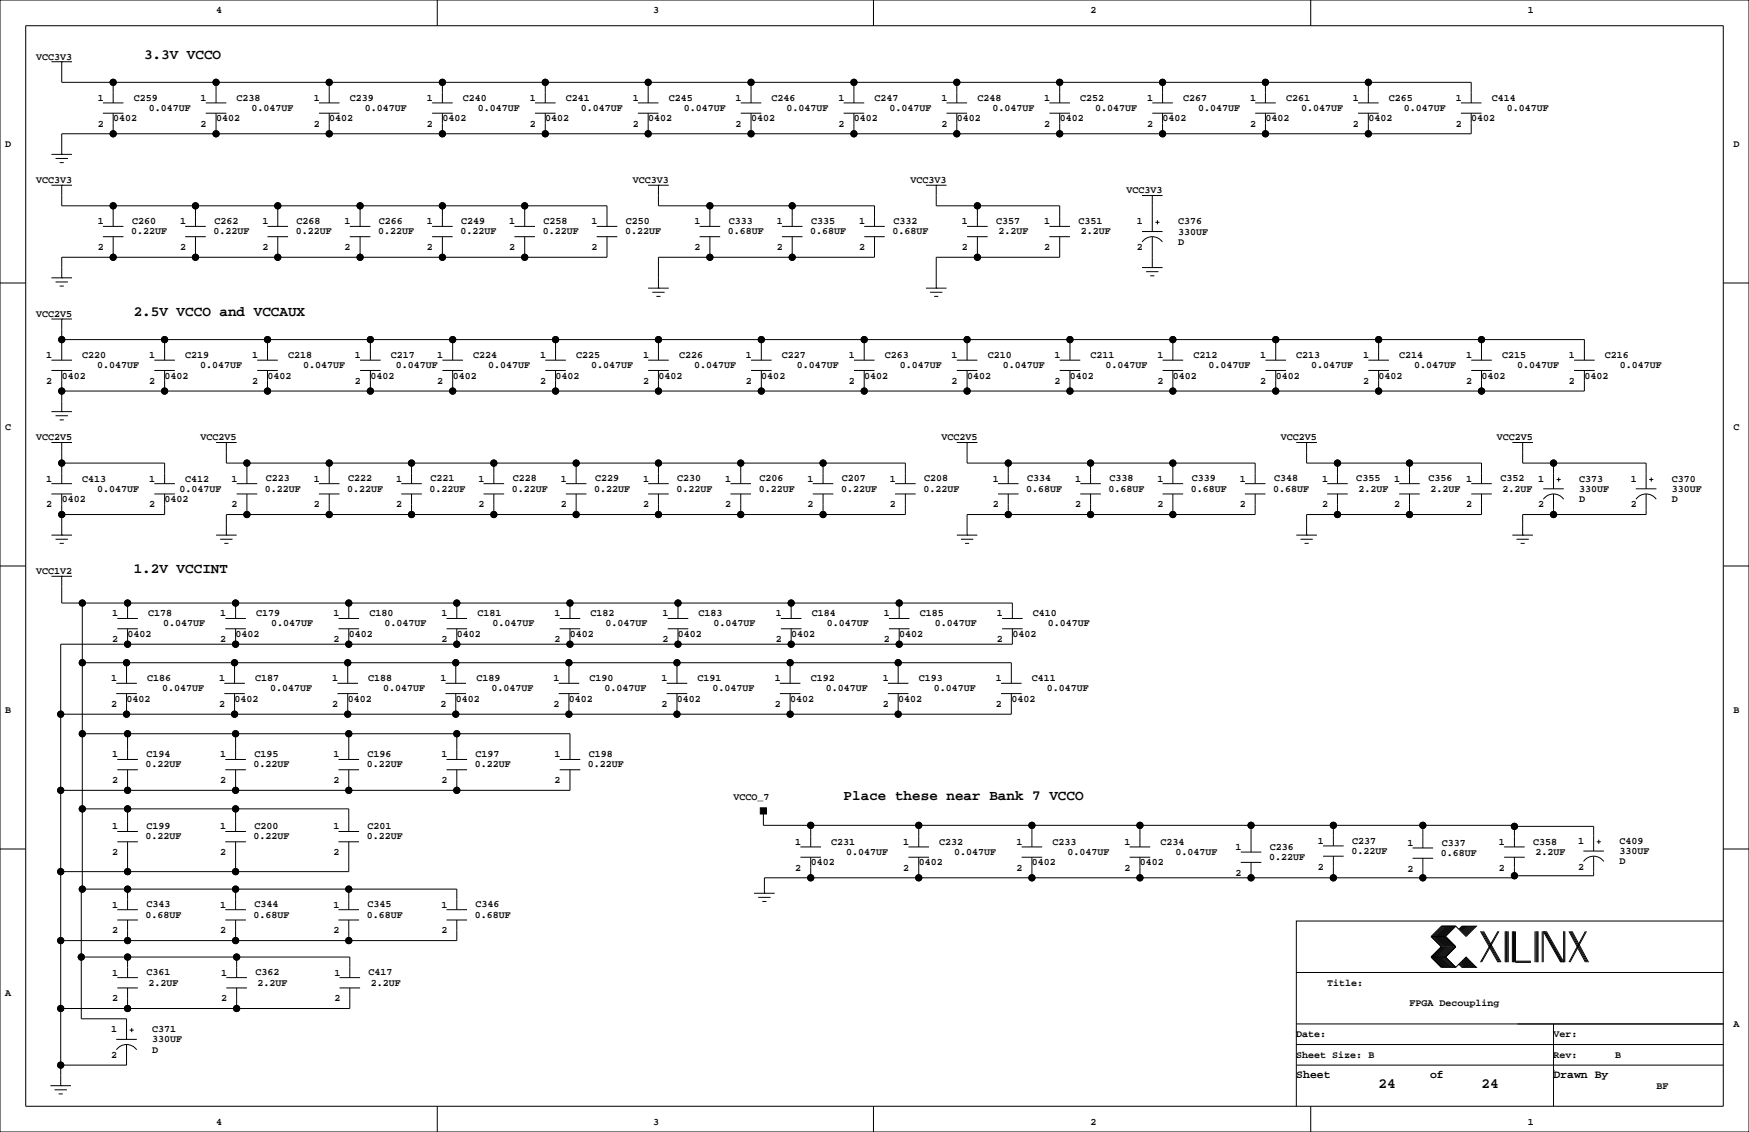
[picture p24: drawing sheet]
<svg xmlns="http://www.w3.org/2000/svg" width="432mm" height="279mm" viewBox="0 0 432 279" stroke-linecap="round" stroke-linejoin="round" font-family="sans-serif">
<defs><g id="words">
<g font-size="3.5">
<text x="35.6" y="14.5">3.3V VCCO</text>
<text x="33" y="78">2.5V VCCO and VCCAUX</text>
<text x="33" y="141.5">1.2V VCCINT</text>
<text x="208.3" y="197.4">Place these near Bank 7 VCCO</text>
<text x="340.4" y="268.5">24</text>
<text x="365.8" y="268.5">24</text>
</g>
<g font-size="2.8">
<text x="320" y="266.1">Sheet</text>
<text x="353.1" y="266.1">of</text>
<text x="383.5" y="266.1">Drawn By</text>
</g>
<g font-size="2.5">
<text x="53.3" y="3.3">4</text>
<text x="161.3" y="3.3">3</text>
<text x="269.2" y="3.3">2</text>
<text x="377.2" y="3.3">1</text>
<text x="8.9" y="14.7">VCC3V3</text>
<text x="24.1" y="24.9">1</text>
<text x="27.9" y="30">0402</text>
<text x="33" y="24.9">C259</text>
<text x="36.7" y="27.4">0.047UF</text>
<text x="49.5" y="24.9">1</text>
<text x="53.3" y="30">0402</text>
<text x="58.4" y="24.9">C238</text>
<text x="62.1" y="27.4">0.047UF</text>
<text x="77.5" y="24.9">1</text>
<text x="81.3" y="30">0402</text>
<text x="86.4" y="24.9">C239</text>
<text x="90.1" y="27.4">0.047UF</text>
<text x="105.4" y="24.9">1</text>
<text x="109.2" y="30">0402</text>
<text x="114.3" y="24.9">C240</text>
<text x="118" y="27.4">0.047UF</text>
<text x="130.8" y="24.9">1</text>
<text x="134.6" y="30">0402</text>
<text x="139.7" y="24.9">C241</text>
<text x="143.4" y="27.4">0.047UF</text>
<text x="156.2" y="24.9">1</text>
<text x="160" y="30">0402</text>
<text x="165.1" y="24.9">C245</text>
<text x="168.8" y="27.4">0.047UF</text>
<text x="181.6" y="24.9">1</text>
<text x="185.4" y="30">0402</text>
<text x="190.5" y="24.9">C246</text>
<text x="194.2" y="27.4">0.047UF</text>
<text x="207" y="24.9">1</text>
<text x="210.8" y="30">0402</text>
<text x="215.9" y="24.9">C247</text>
<text x="219.6" y="27.4">0.047UF</text>
<text x="232.4" y="24.9">1</text>
<text x="236.2" y="30">0402</text>
<text x="241.3" y="24.9">C248</text>
<text x="245" y="27.4">0.047UF</text>
<text x="257.8" y="24.9">1</text>
<text x="261.6" y="30">0402</text>
<text x="266.7" y="24.9">C252</text>
<text x="270.4" y="27.4">0.047UF</text>
<text x="283.2" y="24.9">1</text>
<text x="287" y="30">0402</text>
<text x="292.1" y="24.9">C267</text>
<text x="295.8" y="27.4">0.047UF</text>
<text x="308.6" y="24.9">1</text>
<text x="312.4" y="30">0402</text>
<text x="317.5" y="24.9">C261</text>
<text x="321.2" y="27.4">0.047UF</text>
<text x="334" y="24.9">1</text>
<text x="337.8" y="30">0402</text>
<text x="342.9" y="24.9">C265</text>
<text x="346.6" y="27.4">0.047UF</text>
<text x="359.4" y="24.9">1</text>
<text x="363.2" y="30">0402</text>
<text x="368.3" y="24.9">C414</text>
<text x="372" y="27.4">0.047UF</text>
<text x="24.1" y="31.2">2</text>
<text x="49.5" y="31.2">2</text>
<text x="77.5" y="31.2">2</text>
<text x="105.4" y="31.2">2</text>
<text x="130.8" y="31.2">2</text>
<text x="156.2" y="31.2">2</text>
<text x="181.6" y="31.2">2</text>
<text x="207" y="31.2">2</text>
<text x="232.4" y="31.2">2</text>
<text x="257.8" y="31.2">2</text>
<text x="283.2" y="31.2">2</text>
<text x="308.6" y="31.2">2</text>
<text x="334" y="31.2">2</text>
<text x="359.4" y="31.2">2</text>
<text x="1.3" y="36.3">D</text>
<text x="428" y="36.3">D</text>
<text x="8.9" y="45.2">VCC3V3</text>
<text x="156.2" y="45.2">VCC3V3</text>
<text x="224.8" y="45.2">VCC3V3</text>
<text x="278.1" y="47.8">VCC3V3</text>
<text x="24.1" y="55.4">1</text>
<text x="32.4" y="57.8">0.22UF</text>
<text x="32.6" y="55.3">C260</text>
<text x="44.4" y="55.4">1</text>
<text x="52.7" y="57.8">0.22UF</text>
<text x="52.9" y="55.3">C262</text>
<text x="64.8" y="55.4">1</text>
<text x="73" y="57.8">0.22UF</text>
<text x="73.2" y="55.3">C268</text>
<text x="85.1" y="55.4">1</text>
<text x="93.3" y="57.8">0.22UF</text>
<text x="93.6" y="55.3">C266</text>
<text x="105.4" y="55.4">1</text>
<text x="113.7" y="57.8">0.22UF</text>
<text x="113.9" y="55.3">C249</text>
<text x="125.7" y="55.4">1</text>
<text x="134" y="57.8">0.22UF</text>
<text x="134.2" y="55.3">C258</text>
<text x="146" y="55.4">1</text>
<text x="154.3" y="57.8">0.22UF</text>
<text x="154.5" y="55.3">C250</text>
<text x="171.4" y="55.4">1</text>
<text x="179.7" y="57.8">0.68UF</text>
<text x="179.9" y="55.3">C333</text>
<text x="191.8" y="55.4">1</text>
<text x="200" y="57.8">0.68UF</text>
<text x="200.2" y="55.3">C335</text>
<text x="212.1" y="55.4">1</text>
<text x="220.3" y="57.8">0.68UF</text>
<text x="220.6" y="55.3">C332</text>
<text x="237.5" y="55.4">1</text>
<text x="246" y="55.3">C357</text>
<text x="246.5" y="57.8">2.2UF</text>
<text x="257.8" y="55.4">1</text>
<text x="266.3" y="55.3">C351</text>
<text x="266.8" y="57.8">2.2UF</text>
<text x="280.7" y="55.4">1</text>
<text x="290.8" y="55.4">C376</text>
<text x="290.8" y="57.9">330UF</text>
<text x="24.1" y="61.7">2</text>
<text x="44.4" y="61.7">2</text>
<text x="64.8" y="61.7">2</text>
<text x="85.1" y="61.7">2</text>
<text x="105.4" y="61.7">2</text>
<text x="125.7" y="61.7">2</text>
<text x="146" y="61.7">2</text>
<text x="171.4" y="61.7">2</text>
<text x="191.8" y="61.7">2</text>
<text x="212.1" y="61.7">2</text>
<text x="237.5" y="61.7">2</text>
<text x="257.8" y="61.7">2</text>
<text x="280.7" y="61.7">2</text>
<text x="290.8" y="60.5">D</text>
<text x="8.9" y="78.2">VCC2V5</text>
<text x="11.4" y="88.4">1</text>
<text x="20.3" y="88.4">C220</text>
<text x="36.8" y="88.4">1</text>
<text x="45.7" y="88.4">C219</text>
<text x="62.2" y="88.4">1</text>
<text x="71.1" y="88.4">C218</text>
<text x="87.6" y="88.4">1</text>
<text x="96.5" y="88.4">C217</text>
<text x="107.9" y="88.4">1</text>
<text x="116.8" y="88.4">C224</text>
<text x="133.3" y="88.4">1</text>
<text x="142.2" y="88.4">C225</text>
<text x="158.7" y="88.4">1</text>
<text x="167.6" y="88.4">C226</text>
<text x="184.1" y="88.4">1</text>
<text x="193" y="88.4">C227</text>
<text x="209.5" y="88.4">1</text>
<text x="218.4" y="88.4">C263</text>
<text x="234.9" y="88.4">1</text>
<text x="243.8" y="88.4">C210</text>
<text x="260.3" y="88.4">1</text>
<text x="269.2" y="88.4">C211</text>
<text x="285.8" y="88.4">1</text>
<text x="294.6" y="88.4">C212</text>
<text x="311.2" y="88.4">1</text>
<text x="320" y="88.4">C213</text>
<text x="336.6" y="88.4">1</text>
<text x="345.4" y="88.4">C214</text>
<text x="361.9" y="88.4">1</text>
<text x="370.8" y="88.4">C215</text>
<text x="387.3" y="88.4">1</text>
<text x="396.2" y="88.4">C216</text>
<text x="11.4" y="94.7">2</text>
<text x="15.2" y="93.5">0402</text>
<text x="24" y="90.9">0.047UF</text>
<text x="36.8" y="94.7">2</text>
<text x="40.6" y="93.5">0402</text>
<text x="49.4" y="90.9">0.047UF</text>
<text x="62.2" y="94.7">2</text>
<text x="66" y="93.5">0402</text>
<text x="74.8" y="90.9">0.047UF</text>
<text x="87.6" y="94.7">2</text>
<text x="91.4" y="93.5">0402</text>
<text x="97.7" y="90.9">0.047UF</text>
<text x="107.9" y="94.7">2</text>
<text x="111.8" y="93.5">0402</text>
<text x="120.5" y="90.9">0.047UF</text>
<text x="133.3" y="94.7">2</text>
<text x="137.2" y="93.5">0402</text>
<text x="145.9" y="90.9">0.047UF</text>
<text x="158.7" y="94.7">2</text>
<text x="162.6" y="93.5">0402</text>
<text x="171.3" y="90.9">0.047UF</text>
<text x="184.1" y="94.7">2</text>
<text x="188" y="93.5">0402</text>
<text x="196.7" y="90.9">0.047UF</text>
<text x="209.5" y="94.7">2</text>
<text x="213.4" y="93.5">0402</text>
<text x="222.1" y="90.9">0.047UF</text>
<text x="234.9" y="94.7">2</text>
<text x="238.8" y="93.5">0402</text>
<text x="247.5" y="90.9">0.047UF</text>
<text x="260.3" y="94.7">2</text>
<text x="264.2" y="93.5">0402</text>
<text x="272.9" y="90.9">0.047UF</text>
<text x="285.8" y="94.7">2</text>
<text x="289.6" y="93.5">0402</text>
<text x="298.3" y="90.9">0.047UF</text>
<text x="311.2" y="94.7">2</text>
<text x="315" y="93.5">0402</text>
<text x="323.7" y="90.9">0.047UF</text>
<text x="336.6" y="94.7">2</text>
<text x="340.4" y="93.5">0402</text>
<text x="349.1" y="90.9">0.047UF</text>
<text x="361.9" y="94.7">2</text>
<text x="365.8" y="93.5">0402</text>
<text x="374.5" y="90.9">0.047UF</text>
<text x="387.3" y="94.7">2</text>
<text x="391.2" y="93.5">0402</text>
<text x="399.9" y="90.9">0.047UF</text>
<text x="1.3" y="106.2">C</text>
<text x="428" y="106.2">C</text>
<text x="8.9" y="108.7">VCC2V5</text>
<text x="49.5" y="108.7">VCC2V5</text>
<text x="232.4" y="108.7">VCC2V5</text>
<text x="316.2" y="108.7">VCC2V5</text>
<text x="369.6" y="108.7">VCC2V5</text>
<text x="11.4" y="118.9">1</text>
<text x="20.3" y="118.9">C413</text>
<text x="36.8" y="118.9">1</text>
<text x="45.7" y="118.9">C412</text>
<text x="57.1" y="118.9">1</text>
<text x="65.6" y="118.8">C223</text>
<text x="77.5" y="118.9">1</text>
<text x="85.9" y="118.8">C222</text>
<text x="97.8" y="118.9">1</text>
<text x="106.3" y="118.8">C221</text>
<text x="118.1" y="118.9">1</text>
<text x="126.6" y="118.8">C228</text>
<text x="138.4" y="118.9">1</text>
<text x="146.9" y="118.8">C229</text>
<text x="158.7" y="118.9">1</text>
<text x="167.2" y="118.8">C230</text>
<text x="179.1" y="118.9">1</text>
<text x="187.5" y="118.8">C206</text>
<text x="199.4" y="118.9">1</text>
<text x="207.9" y="118.8">C207</text>
<text x="219.7" y="118.9">1</text>
<text x="228.2" y="118.8">C208</text>
<text x="245.1" y="118.9">1</text>
<text x="253.6" y="118.8">C334</text>
<text x="265.4" y="118.9">1</text>
<text x="273.9" y="118.8">C338</text>
<text x="285.8" y="118.9">1</text>
<text x="294.2" y="118.8">C339</text>
<text x="306.1" y="118.9">1</text>
<text x="314.5" y="118.8">C348</text>
<text x="326.4" y="118.9">1</text>
<text x="334.9" y="118.8">C355</text>
<text x="344.2" y="118.9">1</text>
<text x="352.6" y="118.8">C356</text>
<text x="361.9" y="118.9">1</text>
<text x="370.4" y="118.8">C352</text>
<text x="379.7" y="118.9">1</text>
<text x="389.9" y="118.9">C373</text>
<text x="402.6" y="118.9">1</text>
<text x="412.7" y="118.9">C370</text>
<text x="11.4" y="125.2">2</text>
<text x="15.2" y="124">0402</text>
<text x="24" y="121.3">0.047UF</text>
<text x="36.8" y="125.2">2</text>
<text x="40.6" y="124">0402</text>
<text x="44.3" y="121.3">0.047UF</text>
<text x="57.1" y="125.2">2</text>
<text x="65.4" y="121.3">0.22UF</text>
<text x="77.5" y="125.2">2</text>
<text x="85.7" y="121.3">0.22UF</text>
<text x="97.8" y="125.2">2</text>
<text x="106" y="121.3">0.22UF</text>
<text x="118.1" y="125.2">2</text>
<text x="126.4" y="121.3">0.22UF</text>
<text x="138.4" y="125.2">2</text>
<text x="146.7" y="121.3">0.22UF</text>
<text x="158.7" y="125.2">2</text>
<text x="167" y="121.3">0.22UF</text>
<text x="179.1" y="125.2">2</text>
<text x="187.3" y="121.3">0.22UF</text>
<text x="199.4" y="125.2">2</text>
<text x="207.6" y="121.3">0.22UF</text>
<text x="219.7" y="125.2">2</text>
<text x="228" y="121.3">0.22UF</text>
<text x="245.1" y="125.2">2</text>
<text x="253.4" y="121.3">0.68UF</text>
<text x="265.4" y="125.2">2</text>
<text x="273.7" y="121.3">0.68UF</text>
<text x="285.8" y="125.2">2</text>
<text x="294" y="121.3">0.68UF</text>
<text x="306.1" y="125.2">2</text>
<text x="314.3" y="121.3">0.68UF</text>
<text x="326.4" y="125.2">2</text>
<text x="335.4" y="121.3">2.2UF</text>
<text x="344.2" y="125.2">2</text>
<text x="353.2" y="121.3">2.2UF</text>
<text x="361.9" y="125.2">2</text>
<text x="370.9" y="121.3">2.2UF</text>
<text x="379.7" y="125.2">2</text>
<text x="389.9" y="124">D</text>
<text x="389.9" y="121.4">330UF</text>
<text x="402.6" y="125.2">2</text>
<text x="412.7" y="124">D</text>
<text x="412.7" y="121.4">330UF</text>
<text x="8.9" y="141.7">VCC1V2</text>
<text x="27.7" y="152.1">1</text>
<text x="36.6" y="152.1">C178</text>
<text x="40.3" y="154.6">0.047UF</text>
<text x="54.4" y="152.1">1</text>
<text x="63.2" y="152.1">C179</text>
<text x="67" y="154.6">0.047UF</text>
<text x="82.3" y="152.1">1</text>
<text x="91.2" y="152.1">C180</text>
<text x="94.9" y="154.6">0.047UF</text>
<text x="109" y="152.1">1</text>
<text x="117.9" y="152.1">C181</text>
<text x="121.6" y="154.6">0.047UF</text>
<text x="136.9" y="152.1">1</text>
<text x="145.8" y="152.1">C182</text>
<text x="149.5" y="154.6">0.047UF</text>
<text x="163.6" y="152.1">1</text>
<text x="172.5" y="152.1">C183</text>
<text x="176.2" y="154.6">0.047UF</text>
<text x="191.5" y="152.1">1</text>
<text x="200.4" y="152.1">C184</text>
<text x="204.1" y="154.6">0.047UF</text>
<text x="218.2" y="152.1">1</text>
<text x="227.1" y="152.1">C185</text>
<text x="230.8" y="154.6">0.047UF</text>
<text x="246.1" y="152.1">1</text>
<text x="255" y="152.1">C410</text>
<text x="258.7" y="154.6">0.047UF</text>
<text x="27.7" y="158.5">2</text>
<text x="31.5" y="157.2">0402</text>
<text x="54.4" y="158.5">2</text>
<text x="58.2" y="157.2">0402</text>
<text x="82.3" y="158.5">2</text>
<text x="86.1" y="157.2">0402</text>
<text x="109" y="158.5">2</text>
<text x="112.8" y="157.2">0402</text>
<text x="136.9" y="158.5">2</text>
<text x="140.7" y="157.2">0402</text>
<text x="163.6" y="158.5">2</text>
<text x="167.4" y="157.2">0402</text>
<text x="191.5" y="158.5">2</text>
<text x="195.3" y="157.2">0402</text>
<text x="218.2" y="158.5">2</text>
<text x="222" y="157.2">0402</text>
<text x="246.1" y="158.5">2</text>
<text x="249.9" y="157.2">0402</text>
<text x="27.4" y="168.2">1</text>
<text x="31.2" y="173.2">0402</text>
<text x="36.3" y="168.2">C186</text>
<text x="40" y="170.6">0.047UF</text>
<text x="54.1" y="168.2">1</text>
<text x="57.9" y="173.2">0402</text>
<text x="63" y="168.2">C187</text>
<text x="66.7" y="170.6">0.047UF</text>
<text x="82" y="168.2">1</text>
<text x="85.9" y="173.2">0402</text>
<text x="90.9" y="168.2">C188</text>
<text x="94.6" y="170.6">0.047UF</text>
<text x="108.7" y="168.2">1</text>
<text x="112.5" y="173.2">0402</text>
<text x="117.6" y="168.2">C189</text>
<text x="121.3" y="170.6">0.047UF</text>
<text x="136.7" y="168.2">1</text>
<text x="140.5" y="173.2">0402</text>
<text x="145.5" y="168.2">C190</text>
<text x="149.2" y="170.6">0.047UF</text>
<text x="163.3" y="168.2">1</text>
<text x="167.1" y="173.2">0402</text>
<text x="172.2" y="168.2">C191</text>
<text x="175.9" y="170.6">0.047UF</text>
<text x="191.3" y="168.2">1</text>
<text x="195.1" y="173.2">0402</text>
<text x="200.2" y="168.2">C192</text>
<text x="203.9" y="170.6">0.047UF</text>
<text x="217.9" y="168.2">1</text>
<text x="221.7" y="173.2">0402</text>
<text x="226.8" y="168.2">C193</text>
<text x="230.5" y="170.6">0.047UF</text>
<text x="245.9" y="168.2">1</text>
<text x="249.7" y="173.2">0402</text>
<text x="254.8" y="168.2">C411</text>
<text x="258.5" y="170.6">0.047UF</text>
<text x="1.3" y="176">B</text>
<text x="27.4" y="174.5">2</text>
<text x="54.1" y="174.5">2</text>
<text x="82" y="174.5">2</text>
<text x="108.7" y="174.5">2</text>
<text x="136.7" y="174.5">2</text>
<text x="163.3" y="174.5">2</text>
<text x="191.3" y="174.5">2</text>
<text x="217.9" y="174.5">2</text>
<text x="245.9" y="174.5">2</text>
<text x="428" y="176">B</text>
<text x="27.7" y="186.9">1</text>
<text x="35.9" y="189.4">0.22UF</text>
<text x="36.2" y="186.9">C194</text>
<text x="54.4" y="186.9">1</text>
<text x="62.6" y="189.4">0.22UF</text>
<text x="62.8" y="186.9">C195</text>
<text x="82.3" y="186.9">1</text>
<text x="90.6" y="189.4">0.22UF</text>
<text x="90.8" y="186.9">C196</text>
<text x="109" y="186.9">1</text>
<text x="117.2" y="189.4">0.22UF</text>
<text x="117.4" y="186.9">C197</text>
<text x="136.9" y="186.9">1</text>
<text x="145.2" y="189.4">0.22UF</text>
<text x="145.4" y="186.9">C198</text>
<text x="27.7" y="193.3">2</text>
<text x="54.4" y="193.3">2</text>
<text x="82.3" y="193.3">2</text>
<text x="109" y="193.3">2</text>
<text x="136.9" y="193.3">2</text>
<text x="181.1" y="197.4">VCCO_7</text>
<text x="27.7" y="204.7">1</text>
<text x="35.9" y="207.2">0.22UF</text>
<text x="36.2" y="204.7">C199</text>
<text x="54.4" y="204.7">1</text>
<text x="62.6" y="207.2">0.22UF</text>
<text x="62.8" y="204.7">C200</text>
<text x="82.3" y="204.7">1</text>
<text x="90.6" y="207.2">0.22UF</text>
<text x="90.8" y="204.7">C201</text>
<text x="196.3" y="208.5">1</text>
<text x="205.2" y="208.5">C231</text>
<text x="223" y="208.5">1</text>
<text x="231.9" y="208.5">C232</text>
<text x="251" y="208.5">1</text>
<text x="259.8" y="208.5">C233</text>
<text x="277.6" y="208.5">1</text>
<text x="286.5" y="208.5">C234</text>
<text x="305.1" y="209.8">1</text>
<text x="313.5" y="209.7">C236</text>
<text x="325.4" y="208.3">1</text>
<text x="333.8" y="208.2">C237</text>
<text x="347.5" y="208.8">1</text>
<text x="355.9" y="208.7">C337</text>
<text x="370.1" y="208.5">1</text>
<text x="378.5" y="208.5">C358</text>
<text x="389.6" y="208.3">1</text>
<text x="399.8" y="208.3">C409</text>
<text x="27.7" y="211.1">2</text>
<text x="54.4" y="211.1">2</text>
<text x="82.3" y="211.1">2</text>
<text x="196.3" y="214.9">2</text>
<text x="200.2" y="213.6">0402</text>
<text x="208.9" y="211">0.047UF</text>
<text x="223" y="214.9">2</text>
<text x="226.8" y="213.6">0402</text>
<text x="235.6" y="211">0.047UF</text>
<text x="251" y="214.9">2</text>
<text x="254.8" y="213.6">0402</text>
<text x="263.5" y="211">0.047UF</text>
<text x="277.6" y="214.9">2</text>
<text x="281.4" y="213.6">0402</text>
<text x="290.2" y="211">0.047UF</text>
<text x="313.3" y="212.3">0.22UF</text>
<text x="325.4" y="214.6">2</text>
<text x="333.6" y="210.8">0.22UF</text>
<text x="347.5" y="215.1">2</text>
<text x="355.7" y="211.3">0.68UF</text>
<text x="370.1" y="214.9">2</text>
<text x="379.1" y="211">2.2UF</text>
<text x="389.6" y="214.6">2</text>
<text x="399.8" y="213.4">D</text>
<text x="399.8" y="210.8">330UF</text>
<text x="305.1" y="216.2">2</text>
<text x="27.7" y="224">1</text>
<text x="35.9" y="226.5">0.68UF</text>
<text x="36.2" y="224">C343</text>
<text x="54.4" y="224">1</text>
<text x="62.6" y="226.5">0.68UF</text>
<text x="62.8" y="224">C344</text>
<text x="82.3" y="224">1</text>
<text x="90.6" y="226.5">0.68UF</text>
<text x="90.8" y="224">C345</text>
<text x="109" y="224">1</text>
<text x="117.2" y="226.5">0.68UF</text>
<text x="117.4" y="224">C346</text>
<text x="27.7" y="230.4">2</text>
<text x="54.4" y="230.4">2</text>
<text x="82.3" y="230.4">2</text>
<text x="109" y="230.4">2</text>
<text x="1.3" y="245.9">A</text>
<text x="27.7" y="240.8">1</text>
<text x="36.2" y="240.7">C361</text>
<text x="36.7" y="243.3">2.2UF</text>
<text x="54.6" y="240.8">1</text>
<text x="63.1" y="240.7">C362</text>
<text x="63.6" y="243.3">2.2UF</text>
<text x="82.5" y="240.8">1</text>
<text x="91" y="240.7">C417</text>
<text x="91.5" y="243.3">2.2UF</text>
<text x="327.7" y="243.3">Title:</text>
<text x="27.7" y="247.1">2</text>
<text x="54.6" y="247.1">2</text>
<text x="82.5" y="247.1">2</text>
<text x="348" y="248.4">FPGA Decoupling</text>
<text x="27.4" y="254.8">1</text>
<text x="37.6" y="257.3">330UF</text>
<text x="37.6" y="254.8">C371</text>
<text x="320" y="256">Date:</text>
<text x="383.5" y="256">Ver:</text>
<text x="428" y="253.5">A</text>
<text x="27.4" y="261.1">2</text>
<text x="37.6" y="259.8">D</text>
<text x="320" y="261.1">Sheet Size: B</text>
<text x="383.5" y="261.1">Rev:</text>
<text x="398.8" y="261.1">B</text>
<text x="408.9" y="268.7">BF</text>
<text x="53.3" y="277.6">4</text>
<text x="161.3" y="277.6">3</text>
<text x="269.2" y="277.6">2</text>
<text x="377.2" y="277.6">1</text>
</g>
</g></defs>
<g fill="none" stroke="#000" stroke-width=".25">
<path d="M0 0h431.8v279.4h-431.8zM6.3 6.4h419.1v266.6h-419.1zM12.7 15.2h5.1M15.2 15.2h.1M15.2 15.2v5.1h348v5.1M107.9 0v6.4M215.6 0v6.4M323.6 0v6.4M12.7 38.1h5.1M13.7 39.1h3.1M15.2 38.1h.1M25.4 27.9h5.1"/>
<path d="M25.4 25.4h5.1M27.9 20.3v5.1M27.9 27.9v5.1M50.8 27.9h5.1M50.8 25.4h5.1M53.3 20.3v5.1M53.3 27.9v5.1M78.7 27.9h5.1M78.7 25.4h5.1M81.3 20.3v5.1M81.3 27.9v5.1M106.7 27.9h5.1"/>
<path d="M106.7 25.4h5.1M109.2 20.3v5.1M109.2 27.9v5.1M132.1 27.9h5.1M132.1 25.4h5.1M134.6 20.3v5.1M134.6 27.9v5.1M157.5 27.9h5.1M157.5 25.4h5.1M160 20.3v5.1M160 27.9v5.1M182.9 27.9h5.1"/>
<path d="M182.9 25.4h5.1M185.4 20.3v5.1M185.4 27.9v5.1M208.3 27.9h5.1M208.3 25.4h5.1M210.8 20.3v5.1M210.8 27.9v5.1M233.7 27.9h5.1M233.7 25.4h5.1M236.2 20.3v5.1M236.2 27.9v5.1M259.1 27.9h5.1"/>
<path d="M259.1 25.4h5.1M261.6 20.3v5.1M261.6 27.9v5.1M284.5 27.9h5.1M284.5 25.4h5.1M287 20.3v5.1M287 27.9v5.1M309.9 27.9h5.1M309.9 25.4h5.1M312.4 20.3v5.1M312.4 27.9v5.1M335.3 27.9h5.1"/>
<path d="M335.3 25.4h5.1M337.8 20.3v5.1M337.8 27.9v5.1M360.7 27.9h5.1M360.7 25.4h5.1M363.2 27.9v5.1h-348v5.1M12.7 45.7h5.1M14.7 40.1h1M15.2 45.7h.1M15.2 45.7v5.1h134.7v5.1M25.4 58.4h5.1M25.4 55.9h5.1"/>
<path d="M27.9 50.8v5.1M27.9 58.4v5.1M45.7 58.4h5.1M45.7 55.9h5.1M48.3 50.8v5.1M48.3 58.4v5.1M66 58.4h5.1M66 55.9h5.1M68.6 50.8v5.1M68.6 58.4v5.1M86.4 58.4h5M86.4 55.9h5"/>
<path d="M88.9 50.8v5.1M88.9 58.4v5.1M106.7 58.4h5.1M106.7 55.9h5.1M109.2 50.8v5.1M109.2 58.4v5.1M127 58.4h5.1M127 55.9h5.1M129.5 50.8v5.1M129.5 58.4v5.1M147.3 58.4h5.1M147.3 55.9h5.1"/>
<path d="M149.9 58.4v5.1h-134.7v5.1M160 45.7h5.1M162.6 45.7h.1M162.6 45.7v5.1h53.3v5.1M172.7 58.4h5.1M172.7 55.9h5.1M175.3 50.8v5.1M175.3 58.4v5.1M193 58.4h5.1M193 55.9h5.1M195.6 50.8v5.1M195.6 58.4v5.1"/>
<path d="M213.4 58.4h5M213.4 55.9h5M215.9 58.4v5.1h-53.3v7.6M228.6 45.7h5.1M231.1 45.7h.1M231.1 45.7v5.1h30.5v5.1M238.8 58.4h5M238.8 55.9h5M241.3 50.8v5.1M241.3 58.4v5.1M259.1 58.4h5.1M259.1 55.9h5.1"/>
<path d="M261.6 58.4v5.1h-30.5v7.6M281.9 57.2h5.1M281.9 48.3h5.1M282 59.7a3 3 0 0 1 5 0M284.5 48.3h.1M284.5 48.3v8.9M284.5 58.4v7.6M285.2 54.9h1.1M285.8 54.4v1M0 69.8h6.3M12.7 68.6h5.1M12.7 78.7h5.1"/>
<path d="M13.7 69.6h3.1M14.7 70.6h1M15.2 68.6h.1M15.2 78.7h.1M15.2 78.7v10.2M160 71.1h5.1M161 72.1h3.1M162.1 73.2h1M162.6 71.1h.1M228.6 71.1h5.1M229.6 72.1h3.1M230.6 73.2h1"/>
<path d="M231.1 71.1h.1M281.9 66h5.1M283 67.1h3M284 68.1h1M284.5 66h.1M425.4 69.8h6.4M12.7 91.4h5.1M12.7 88.9h5.1M15.2 91.4v10.2M15.2 83.8h376v5.1M38.1 91.4h5.1M38.1 88.9h5.1"/>
<path d="M40.6 83.8v5.1M40.6 91.4v5.1M63.5 91.4h5.1M63.5 88.9h5.1M66 83.8v5.1M66 91.4v5.1M88.9 91.4h5.1M88.9 88.9h5.1M91.4 83.8v5.1M91.4 91.4v5.1M109.2 91.4h5.1M109.2 88.9h5.1"/>
<path d="M111.8 83.8v5.1M111.8 91.4v5.1M134.6 91.4h5.1M134.6 88.9h5.1M137.2 83.8v5.1M137.2 91.4v5.1M160 91.4h5.1M160 88.9h5.1M162.6 83.8v5.1M162.6 91.4v5.1M185.4 91.4h5.1M185.4 88.9h5.1"/>
<path d="M188 83.8v5.1M188 91.4v5.1M210.8 91.4h5.1M210.8 88.9h5.1M213.4 83.8v5.1M213.4 91.4v5.1M236.2 91.4h5.1M236.2 88.9h5.1M238.8 83.8v5.1M238.8 91.4v5.1M261.6 91.4h5.1M261.6 88.9h5.1"/>
<path d="M264.2 83.8v5.1M264.2 91.4v5.1M287 91.4h5.1M287 88.9h5.1M289.6 83.8v5.1M289.6 91.4v5.1M312.4 91.4h5.1M312.4 88.9h5.1M315 83.8v5.1M315 91.4v5.1M337.8 91.4h5.1M337.8 88.9h5.1"/>
<path d="M340.4 83.8v5.1M340.4 91.4v5.1M363.2 91.4h5.1M363.2 88.9h5.1M365.8 83.8v5.1M365.8 91.4v5.1M388.6 91.4h5.1M388.6 88.9h5.1M391.2 91.4v5.1h-376M12.7 109.2h5.1M12.7 119.4h5.1M12.7 101.6h5.1"/>
<path d="M13.7 102.6h3.1M14.7 103.6h1M15.2 109.2h.1M15.2 101.6h.1M15.2 109.2v10.2M15.2 114.3h25.4v5.1M38.1 119.4h5.1M53.3 109.2h5.1M55.9 109.2h.1M55.9 109.2v5.1h167.6v5.1M58.4 119.4h5.1M61 114.3v5.1"/>
<path d="M78.7 119.4h5.1M81.3 114.3v5.1M99.1 119.4h5M101.6 114.3v5.1M119.4 119.4h5.1M121.9 114.3v5.1M139.7 119.4h5.1M142.2 114.3v5.1M160 119.4h5.1M162.6 114.3v5.1M180.3 119.4h5.1M182.9 114.3v5.1"/>
<path d="M200.7 119.4h5M203.2 114.3v5.1M221 119.4h5.1M236.2 109.2h5.1M238.8 109.2h.1M238.8 109.2v5.1h71.1v5.1M246.4 119.4h5.1M248.9 114.3v5.1M266.7 119.4h5.1M269.2 114.3v5.1M287 119.4h5.1M289.6 114.3v5.1"/>
<path d="M307.3 119.4h5.1M320 109.2h5.1M322.6 109.2h.1M322.6 109.2v5.1h43.2v5.1M327.7 119.4h5M330.2 114.3v5.1M345.4 119.4h5.1M348 114.3v5.1M363.2 119.4h5.1M373.4 109.2h5.1M375.9 109.2h.1M375.9 109.2v5.1h30.5v6.4"/>
<path d="M383.5 114.3v6.4M384.3 118.4h1M384.8 117.9v1M407.2 118.4h1M407.7 117.9v1M0 139.7h6.3M12.7 132.1h5.1M12.7 121.9h5.1M13.7 133.1h3.1M14.7 134.1h1M15.2 132.1h.1M15.2 121.9v10.2"/>
<path d="M38.1 121.9h5.1M40.6 121.9v5.1h-25.4M53.3 132.1h5.1M54.4 133.1h3M55.4 134.1h1M55.9 132.1h.1M58.4 121.9h5.1M61 121.9v5.1M78.7 121.9h5.1M81.3 121.9v5.1M99.1 121.9h5M101.6 121.9v5.1"/>
<path d="M119.4 121.9h5.1M121.9 121.9v5.1M139.7 121.9h5.1M142.2 121.9v5.1M160 121.9h5.1M162.6 121.9v5.1M180.3 121.9h5.1M182.9 121.9v5.1M200.7 121.9h5M203.2 121.9v5.1M221 121.9h5.1M223.5 121.9v5.1h-167.6v5.1"/>
<path d="M236.2 132.1h5.1M237.2 133.1h3.1M238.3 134.1h1M238.8 132.1h.1M246.4 121.9h5.1M248.9 121.9v5.1M266.7 121.9h5.1M269.2 121.9v5.1M287 121.9h5.1M289.6 121.9v5.1M307.3 121.9h5.1M309.9 121.9v5.1h-71.1v5.1"/>
<path d="M320 132.1h5.1M321.1 133.1h3M322.1 134.1h1M322.6 132.1h.1M327.7 121.9h5M330.2 121.9v5.1M345.4 121.9h5.1M348 121.9v5.1M363.2 121.9h5.1M365.8 121.9v5.1h-43.2v5.1M373.4 132.1h5.1M374.4 133.1h3"/>
<path d="M375.4 134.1h1M375.9 132.1h.1M381 120.7h5.1M381 123.2a3 3 0 0 1 5 0M383.5 121.9v5.1M403.9 120.7h5M403.9 123.2a3 3 0 0 1 5 0M406.4 121.9v5.1h-30.5v5.1M425.4 139.7h6.4M12.7 142.2h5.1M15.2 142.2h.1M15.2 142.2v6.6h234.7v3.9"/>
<path d="M20.3 148.8v70.7M29 155.2h5M29 152.7h5M31.5 148.8v3.9M31.5 155.2v3.8M55.6 155.2h5.1M55.6 152.7h5.1M58.2 148.8v3.9M58.2 155.2v3.8M83.6 155.2h5M83.6 152.7h5M86.1 148.8v3.9"/>
<path d="M86.1 155.2v3.8M110.2 155.2h5.1M110.2 152.7h5.1M112.8 148.8v3.9M112.8 155.2v3.8M138.2 155.2h5.1M138.2 152.7h5.1M140.7 148.8v3.9M140.7 155.2v3.8M164.8 155.2h5.1M164.8 152.7h5.1M167.4 148.8v3.9"/>
<path d="M167.4 155.2v3.8M192.8 155.2h5.1M192.8 152.7h5.1M195.3 148.8v3.9M195.3 155.2v3.8M219.5 155.2h5M219.5 152.7h5M222 148.8v3.9M222 155.2v3.8M247.4 155.2h5.1M247.4 152.7h5.1M249.9 155.2v3.8h-234.9v109"/>
<path d="M20.3 163.6h229.4v5.1M28.7 171.2h5.1M28.7 168.7h5.1M31.2 163.6v5.1M31.2 171.2v5.1M55.4 171.2h5.1M55.4 168.7h5.1M57.9 163.6v5.1M57.9 171.2v5.1M83.3 171.2h5.1M83.3 168.7h5.1M85.9 163.6v5.1"/>
<path d="M85.9 171.2v5.1M110 171.2h5.1M110 168.7h5.1M112.5 163.6v5.1M112.5 171.2v5.1M137.9 171.2h5.1M137.9 168.7h5.1M140.5 163.6v5.1M140.5 171.2v5.1M164.6 171.2h5.1M164.6 168.7h5.1M167.1 163.6v5.1"/>
<path d="M167.1 171.2v5.1M192.5 171.2h5.1M192.5 168.7h5.1M195.1 163.6v5.1M195.1 171.2v5.1M219.2 171.2h5.1M219.2 168.7h5.1M221.7 163.6v5.1M221.7 171.2v5.1M247.1 171.2h5.1M247.1 168.7h5.1M249.7 171.2v5.1h-234.7"/>
<path d="M20.3 199.6h65.8v5.6M20.3 181.1h120.4v6.4M29 190h5M29 187.5h5M31.5 181.1v6.4M31.5 190v5.1M31.5 199.6v5.6M55.6 190h5.1M55.6 187.5h5.1M58.2 181.1v6.4M58.2 190v5.1M58.2 199.6v5.6"/>
<path d="M83.6 190h5M83.6 187.5h5M86.1 181.1v6.4M86.1 190v5.1M110.2 190h5.1M110.2 187.5h5.1M112.8 181.1v6.4M112.8 190v5.1M138.2 190h5.1M138.2 187.5h5.1M140.7 190v5.1h-125.7M0 209.5h6.3"/>
<path d="M29 207.8h5M29 205.2h5M31.5 207.8v7.3M31.5 219.5v5M55.6 207.8h5.1M55.6 205.2h5.1M58.2 207.8v7.3M58.2 219.5v5M83.6 207.8h5M83.6 205.2h5M86.1 207.8v7.3h-71.1M86.1 219.5v5"/>
<path d="M188.5 200.2v3.5h185.4v5.3M197.6 211.6h5.1M197.6 209h5.1M200.2 203.7v5.3M200.2 211.6v5.1M224.3 211.6h5.1M224.3 209h5.1M226.8 203.7v5.3M226.8 211.6v5.1M252.2 211.6h5.1M252.2 209h5.1M254.8 203.7v5.3"/>
<path d="M254.8 211.6v5.1M278.9 211.6h5.1M278.9 209h5.1M281.4 203.7v5.3M281.4 211.6v5.1M306.3 212.9h5.1M306.3 210.3h5.1M308.9 203.7v6.6M308.9 212.9v3.8M326.6 211.3h5.1M326.6 208.8h5.1M329.2 203.7v5.1"/>
<path d="M329.2 211.3v5.4M348.7 211.8h5.1M348.7 209.3h5.1M351.3 203.7v5.6M351.3 211.8v4.9M371.3 211.6h5.1M371.3 209h5.1M373.9 211.6v5.1h-185.2v3.8M373.9 204h19.5v6.1M390.9 210.1h5.1M390.9 212.6a3 3 0 0 1 5 0M393.4 211.3v4.9h-19.5"/>
<path d="M394.2 207.8h1M394.7 207.3v1M425.4 209.5h6.4M20.1 236.2h66.3v5.1M29 227.1h5M29 224.5h5M31.5 227.1v5.1M31.5 236.2v5.1M55.6 227.1h5.1M55.6 224.5h5.1M58.2 227.1v5.1M58.4 236.2v5.1"/>
<path d="M83.6 227.1h5M83.6 224.5h5M86.1 227.1v5.1M110.2 227.1h5.1M110.2 224.5h5.1M112.8 224.5v-5h-92.7v32h11.1v5M112.8 227.1v5.1h-97.8M186.2 220.5h5.1M187.2 221.5h3M188.2 222.5h1M188.7 220.5h.1M353.3 236.2h3.6"/>
<path d="M353.3 236.2l2.6 2.6h3.5M353.3 231.1l2.6 2.6-2.6 2.5M353.3 231.1h3.6M356.1 228.6l-2.5 2.5 2.5 2.6-2.5 2.5 2.5 2.6M356.4 228.6l-2.6 2.5 2.6 2.6-2.6 2.5 2.6 2.6M356.6 228.6l-2.5 2.5 2.5 2.6-2.5 2.5 2.5 2.6M356.9 228.6l-2.6 2.5 2.6 2.6-2.6 2.5 2.6 2.6M356.9 231.1l2.5 2.6-2.5 2.5M356.9 236.2l2.5 2.6M357.1 228.6l-2.5 2.5 2.5 2.6-2.5 2.5 2.5 2.6M357.4 228.6l-2.6 2.5 2.6 2.6-2.6 2.5 2.6 2.6M357.6 228.6l-2.5 2.5 2.5 2.6-2.5 2.5 2.5 2.6"/>
<path d="M357.9 228.6l-2.6 2.5 2.6 2.6-2.6 2.5 2.6 2.6M358.1 228.6l-2.5 2.5 2.5 2.6-2.5 2.5 2.5 2.6M358.4 228.6l-2.5 2.5 2.5 2.6-2.5 2.5 2.5 2.6M358.6 228.6l-2.5 2.5 2.5 2.6-2.5 2.5 2.5 2.6M358.9 228.6l-2.5 2.5 2.5 2.6-2.5 2.5 2.5 2.6M359.2 228.6l-2.6 2.5 2.6 2.6-2.6 2.5 2.6 2.6M359.4 228.6l2.5 2.5 2.6-2.5h-3.6l-.7 .8M359.4 228.6h-3.5l-2.6 2.5M359.4 228.6l-2.5 2.5M360.2 238l.7 .8h3.6l-2.6-2.6-2.5 2.6M360.4 237.7l1 1.1M360.4 238l.8 .8"/>
<path d="M360.7 237.5l1.2 1.3M360.7 237.7l1 1.1M360.9 237.2l1.6 1.6M360.9 237.5l1.3 1.3M361.2 237l1.8 1.8M361.2 237.2l1.5 1.6M361.2 228.6l-.8 .8M361.4 236.7l2.1 2.1M361.4 237l1.8 1.8M361.4 228.6l-1 1M361.7 236.5l2.3 2.3M361.7 236.7l2 2.1"/>
<path d="M361.7 228.6l-1 1M361.9 236.5l2.3 2.3M361.9 228.6l-1.2 1.3M362.2 228.6l-1.3 1.3M362.5 228.6l-1.6 1.5M362.7 228.6l-1.5 1.5M363 228.6l-1.8 1.8M363.2 228.6l-1.8 1.8M363.5 228.6l-2.1 2M363.7 228.6l-2 2M364 228.6l-2.3 2.3M364.2 228.6l-2.3 2.3"/>
<path d="M365.5 229.9l4.3 7.6M365.8 229.9l4.3 7.6M366 229.9l4.3 7.6M366.3 229.9l4.3 7.6M369.8 229.9l-4.3 7.6M370.1 229.9l-4.3 7.6M371.6 229.9v7.6M371.9 229.9v7.6M372.1 229.9v7.6M372.4 229.9v7.6M373.4 229.9v7.6M373.6 229.9v7.6"/>
<path d="M373.9 229.9v7.6M374.1 229.9v7.6h3.9M374.1 237.2h3.9M379 229.9v7.6M379.2 229.9v7.6M379.5 229.9v7.6M379.7 229.9v7.6M380.7 229.9v7.6M381 237.5v-7.6l4.3 7.6M381.3 229.9l4.3 7.6M381.5 229.9l4.3 7.6M381.8 229.9l4.3 7.6v-7.6"/>
<path d="M386.3 229.9v7.6M387.3 229.9l4.1 7.6M387.6 229.9l4.1 7.6M387.9 229.9l4 7.6M388.1 229.9l4.1 7.6M391.4 229.9l-4.1 7.6M391.7 229.9l-4.1 7.6M425.4 227.3h-105.4v35.6M28.7 256.5h5.1M28.7 259.1a3 3 0 0 1 5 0M29 243.8h5M29 241.3h5"/>
<path d="M31.2 257.8v5.1h-16.2M31.5 243.8v5.1M32 254.3h1M32.5 253.7v1.1M55.9 243.8h5.1M55.9 241.3h5.1M58.4 243.8v5.1M83.8 243.8h5.1M83.8 241.3h5.1M86.4 243.8v5.1h-71.4M320 257.8h105.4M320 252.7h105.4"/>
<path d="M320 240h105.4M383.5 252.7v20.3M12.4 268h5.1M13.5 269h3M14.5 270h1M15 268h.1M107.9 273v6.4M215.6 273v6.4M320 262.9h105.4M320 262.9v10.1M323.6 273v6.4M383.5 264.2h.1"/>
<circle cx="27.9" cy="20.3" r=".76"/>
<circle cx="27.9" cy="33" r=".76"/>
<circle cx="53.3" cy="33" r=".76"/>
<circle cx="53.3" cy="20.3" r=".76"/>
<circle cx="81.3" cy="20.3" r=".76"/>
<circle cx="81.3" cy="33" r=".76"/>
<circle cx="109.2" cy="20.3" r=".76"/>
<circle cx="109.2" cy="33" r=".76"/>
<circle cx="134.6" cy="20.3" r=".76"/>
<circle cx="134.6" cy="33" r=".76"/>
<circle cx="160" cy="33" r=".76"/>
<circle cx="160" cy="20.3" r=".76"/>
<circle cx="185.4" cy="33" r=".76"/>
<circle cx="185.4" cy="20.3" r=".76"/>
<circle cx="210.8" cy="33" r=".76"/>
<circle cx="210.8" cy="20.3" r=".76"/>
<circle cx="236.2" cy="20.3" r=".76"/>
<circle cx="236.2" cy="33" r=".76"/>
<circle cx="261.6" cy="20.3" r=".76"/>
<circle cx="261.6" cy="33" r=".76"/>
<circle cx="287" cy="20.3" r=".76"/>
<circle cx="287" cy="33" r=".76"/>
<circle cx="312.4" cy="20.3" r=".76"/>
<circle cx="312.4" cy="33" r=".76"/>
<circle cx="337.8" cy="33" r=".76"/>
<circle cx="337.8" cy="20.3" r=".76"/>
<circle cx="27.9" cy="50.8" r=".76"/>
<circle cx="48.3" cy="50.8" r=".76"/>
<circle cx="68.6" cy="50.8" r=".76"/>
<circle cx="88.9" cy="50.8" r=".76"/>
<circle cx="109.2" cy="50.8" r=".76"/>
<circle cx="129.5" cy="50.8" r=".76"/>
<circle cx="175.3" cy="50.8" r=".76"/>
<circle cx="195.6" cy="50.8" r=".76"/>
<circle cx="241.3" cy="50.8" r=".76"/>
<circle cx="27.9" cy="63.5" r=".76"/>
<circle cx="48.3" cy="63.5" r=".76"/>
<circle cx="68.6" cy="63.5" r=".76"/>
<circle cx="88.9" cy="63.5" r=".76"/>
<circle cx="109.2" cy="63.5" r=".76"/>
<circle cx="129.5" cy="63.5" r=".76"/>
<circle cx="175.3" cy="63.5" r=".76"/>
<circle cx="195.6" cy="63.5" r=".76"/>
<circle cx="241.3" cy="63.5" r=".76"/>
<circle cx="15.2" cy="96.5" r=".76"/>
<circle cx="15.2" cy="83.8" r=".76"/>
<circle cx="40.6" cy="83.8" r=".76"/>
<circle cx="40.6" cy="96.5" r=".76"/>
<circle cx="66" cy="96.5" r=".76"/>
<circle cx="66" cy="83.8" r=".76"/>
<circle cx="91.4" cy="83.8" r=".76"/>
<circle cx="91.4" cy="96.5" r=".76"/>
<circle cx="111.8" cy="83.8" r=".76"/>
<circle cx="111.8" cy="96.5" r=".76"/>
<circle cx="137.2" cy="83.8" r=".76"/>
<circle cx="137.2" cy="96.5" r=".76"/>
<circle cx="162.6" cy="96.5" r=".76"/>
<circle cx="162.6" cy="83.8" r=".76"/>
<circle cx="188" cy="96.5" r=".76"/>
<circle cx="188" cy="83.8" r=".76"/>
<circle cx="213.4" cy="96.5" r=".76"/>
<circle cx="213.4" cy="83.8" r=".76"/>
<circle cx="238.8" cy="96.5" r=".76"/>
<circle cx="238.8" cy="83.8" r=".76"/>
<circle cx="264.2" cy="83.8" r=".76"/>
<circle cx="264.2" cy="96.5" r=".76"/>
<circle cx="289.6" cy="83.8" r=".76"/>
<circle cx="289.6" cy="96.5" r=".76"/>
<circle cx="315" cy="83.8" r=".76"/>
<circle cx="315" cy="96.5" r=".76"/>
<circle cx="340.4" cy="83.8" r=".76"/>
<circle cx="340.4" cy="96.5" r=".76"/>
<circle cx="365.8" cy="96.5" r=".76"/>
<circle cx="365.8" cy="83.8" r=".76"/>
<circle cx="15.2" cy="114.3" r=".76"/>
<circle cx="61" cy="114.3" r=".76"/>
<circle cx="81.3" cy="114.3" r=".76"/>
<circle cx="101.6" cy="114.3" r=".76"/>
<circle cx="121.9" cy="114.3" r=".76"/>
<circle cx="142.2" cy="114.3" r=".76"/>
<circle cx="162.6" cy="114.3" r=".76"/>
<circle cx="182.9" cy="114.3" r=".76"/>
<circle cx="203.2" cy="114.3" r=".76"/>
<circle cx="248.9" cy="114.3" r=".76"/>
<circle cx="269.2" cy="114.3" r=".76"/>
<circle cx="289.6" cy="114.3" r=".76"/>
<circle cx="330.2" cy="114.3" r=".76"/>
<circle cx="348" cy="114.3" r=".76"/>
<circle cx="383.5" cy="114.3" r=".76"/>
<circle cx="15.2" cy="127" r=".76"/>
<circle cx="61" cy="127" r=".76"/>
<circle cx="81.3" cy="127" r=".76"/>
<circle cx="101.6" cy="127" r=".76"/>
<circle cx="121.9" cy="127" r=".76"/>
<circle cx="142.2" cy="127" r=".76"/>
<circle cx="162.6" cy="127" r=".76"/>
<circle cx="182.9" cy="127" r=".76"/>
<circle cx="203.2" cy="127" r=".76"/>
<circle cx="248.9" cy="127" r=".76"/>
<circle cx="269.2" cy="127" r=".76"/>
<circle cx="289.6" cy="127" r=".76"/>
<circle cx="330.2" cy="127" r=".76"/>
<circle cx="348" cy="127" r=".76"/>
<circle cx="383.5" cy="127" r=".76"/>
<circle cx="20.3" cy="148.8" r=".76"/>
<circle cx="31.5" cy="159" r=".76"/>
<circle cx="31.5" cy="148.8" r=".76"/>
<circle cx="58.2" cy="159" r=".76"/>
<circle cx="58.2" cy="148.8" r=".76"/>
<circle cx="86.1" cy="159" r=".76"/>
<circle cx="86.1" cy="148.8" r=".76"/>
<circle cx="112.8" cy="159" r=".76"/>
<circle cx="112.8" cy="148.8" r=".76"/>
<circle cx="140.7" cy="159" r=".76"/>
<circle cx="140.7" cy="148.8" r=".76"/>
<circle cx="167.4" cy="159" r=".76"/>
<circle cx="167.4" cy="148.8" r=".76"/>
<circle cx="195.3" cy="159" r=".76"/>
<circle cx="195.3" cy="148.8" r=".76"/>
<circle cx="222" cy="159" r=".76"/>
<circle cx="222" cy="148.8" r=".76"/>
<circle cx="15" cy="176.3" r=".76"/>
<circle cx="20.3" cy="163.6" r=".76"/>
<circle cx="31.2" cy="163.6" r=".76"/>
<circle cx="31.2" cy="176.3" r=".76"/>
<circle cx="57.9" cy="163.6" r=".76"/>
<circle cx="57.9" cy="176.3" r=".76"/>
<circle cx="85.9" cy="163.6" r=".76"/>
<circle cx="85.9" cy="176.3" r=".76"/>
<circle cx="112.5" cy="176.3" r=".76"/>
<circle cx="112.5" cy="163.6" r=".76"/>
<circle cx="140.5" cy="176.3" r=".76"/>
<circle cx="140.5" cy="163.6" r=".76"/>
<circle cx="167.1" cy="176.3" r=".76"/>
<circle cx="167.1" cy="163.6" r=".76"/>
<circle cx="195.1" cy="163.6" r=".76"/>
<circle cx="195.1" cy="176.3" r=".76"/>
<circle cx="221.7" cy="163.6" r=".76"/>
<circle cx="221.7" cy="176.3" r=".76"/>
<circle cx="15" cy="195.1" r=".76"/>
<circle cx="20.3" cy="199.6" r=".76"/>
<circle cx="20.3" cy="181.1" r=".76"/>
<circle cx="31.5" cy="199.6" r=".76"/>
<circle cx="31.5" cy="195.1" r=".76"/>
<circle cx="31.5" cy="181.1" r=".76"/>
<circle cx="58.2" cy="199.6" r=".76"/>
<circle cx="58.2" cy="195.1" r=".76"/>
<circle cx="58.2" cy="181.1" r=".76"/>
<circle cx="86.1" cy="195.1" r=".76"/>
<circle cx="86.1" cy="181.1" r=".76"/>
<circle cx="112.8" cy="195.1" r=".76"/>
<circle cx="112.8" cy="181.1" r=".76"/>
<circle cx="15" cy="215.1" r=".76"/>
<circle cx="20.3" cy="219.5" r=".76"/>
<circle cx="31.5" cy="215.1" r=".76"/>
<circle cx="31.5" cy="219.5" r=".76"/>
<circle cx="58.2" cy="219.5" r=".76"/>
<circle cx="58.2" cy="215.1" r=".76"/>
<circle cx="86.1" cy="219.5" r=".76"/>
<circle cx="200.2" cy="203.7" r=".76"/>
<circle cx="200.2" cy="216.7" r=".76"/>
<circle cx="226.8" cy="203.7" r=".76"/>
<circle cx="226.8" cy="216.7" r=".76"/>
<circle cx="254.8" cy="216.7" r=".76"/>
<circle cx="254.8" cy="203.7" r=".76"/>
<circle cx="281.4" cy="216.7" r=".76"/>
<circle cx="281.4" cy="203.7" r=".76"/>
<circle cx="308.9" cy="216.7" r=".76"/>
<circle cx="308.9" cy="203.7" r=".76"/>
<circle cx="329.2" cy="216.7" r=".76"/>
<circle cx="329.2" cy="203.7" r=".76"/>
<circle cx="351.3" cy="216.7" r=".76"/>
<circle cx="351.3" cy="203.7" r=".76"/>
<circle cx="373.9" cy="204" r=".76"/>
<circle cx="373.9" cy="216.2" r=".76"/>
<circle cx="15" cy="232.2" r=".76"/>
<circle cx="20.1" cy="236.2" r=".76"/>
<circle cx="31.5" cy="232.2" r=".76"/>
<circle cx="31.5" cy="236.2" r=".76"/>
<circle cx="58.2" cy="232.2" r=".76"/>
<circle cx="58.4" cy="236.2" r=".76"/>
<circle cx="86.1" cy="232.2" r=".76"/>
<circle cx="15" cy="248.9" r=".76"/>
<circle cx="31.5" cy="248.9" r=".76"/>
<circle cx="58.4" cy="248.9" r=".76"/>
<circle cx="15" cy="262.9" r=".76"/>
</g>
<g fill="#000" stroke="#000" stroke-width=".25">
<path d="M187.7 199.4h1.5v1.5h-1.5z" fill-rule="evenodd"/>
<circle cx="27.9" cy="20.3" r=".76"/>
<circle cx="27.9" cy="33" r=".76"/>
<circle cx="53.3" cy="33" r=".76"/>
<circle cx="53.3" cy="20.3" r=".76"/>
<circle cx="81.3" cy="20.3" r=".76"/>
<circle cx="81.3" cy="33" r=".76"/>
<circle cx="109.2" cy="20.3" r=".76"/>
<circle cx="109.2" cy="33" r=".76"/>
<circle cx="134.6" cy="20.3" r=".76"/>
<circle cx="134.6" cy="33" r=".76"/>
<circle cx="160" cy="33" r=".76"/>
<circle cx="160" cy="20.3" r=".76"/>
<circle cx="185.4" cy="33" r=".76"/>
<circle cx="185.4" cy="20.3" r=".76"/>
<circle cx="210.8" cy="33" r=".76"/>
<circle cx="210.8" cy="20.3" r=".76"/>
<circle cx="236.2" cy="20.3" r=".76"/>
<circle cx="236.2" cy="33" r=".76"/>
<circle cx="261.6" cy="20.3" r=".76"/>
<circle cx="261.6" cy="33" r=".76"/>
<circle cx="287" cy="20.3" r=".76"/>
<circle cx="287" cy="33" r=".76"/>
<circle cx="312.4" cy="20.3" r=".76"/>
<circle cx="312.4" cy="33" r=".76"/>
<circle cx="337.8" cy="33" r=".76"/>
<circle cx="337.8" cy="20.3" r=".76"/>
<circle cx="27.9" cy="50.8" r=".76"/>
<circle cx="48.3" cy="50.8" r=".76"/>
<circle cx="68.6" cy="50.8" r=".76"/>
<circle cx="88.9" cy="50.8" r=".76"/>
<circle cx="109.2" cy="50.8" r=".76"/>
<circle cx="129.5" cy="50.8" r=".76"/>
<circle cx="175.3" cy="50.8" r=".76"/>
<circle cx="195.6" cy="50.8" r=".76"/>
<circle cx="241.3" cy="50.8" r=".76"/>
<circle cx="27.9" cy="63.5" r=".76"/>
<circle cx="48.3" cy="63.5" r=".76"/>
<circle cx="68.6" cy="63.5" r=".76"/>
<circle cx="88.9" cy="63.5" r=".76"/>
<circle cx="109.2" cy="63.5" r=".76"/>
<circle cx="129.5" cy="63.5" r=".76"/>
<circle cx="175.3" cy="63.5" r=".76"/>
<circle cx="195.6" cy="63.5" r=".76"/>
<circle cx="241.3" cy="63.5" r=".76"/>
<circle cx="15.2" cy="96.5" r=".76"/>
<circle cx="15.2" cy="83.8" r=".76"/>
<circle cx="40.6" cy="83.8" r=".76"/>
<circle cx="40.6" cy="96.5" r=".76"/>
<circle cx="66" cy="96.5" r=".76"/>
<circle cx="66" cy="83.8" r=".76"/>
<circle cx="91.4" cy="83.8" r=".76"/>
<circle cx="91.4" cy="96.5" r=".76"/>
<circle cx="111.8" cy="83.8" r=".76"/>
<circle cx="111.8" cy="96.5" r=".76"/>
<circle cx="137.2" cy="83.8" r=".76"/>
<circle cx="137.2" cy="96.5" r=".76"/>
<circle cx="162.6" cy="96.5" r=".76"/>
<circle cx="162.6" cy="83.8" r=".76"/>
<circle cx="188" cy="96.5" r=".76"/>
<circle cx="188" cy="83.8" r=".76"/>
<circle cx="213.4" cy="96.5" r=".76"/>
<circle cx="213.4" cy="83.8" r=".76"/>
<circle cx="238.8" cy="96.5" r=".76"/>
<circle cx="238.8" cy="83.8" r=".76"/>
<circle cx="264.2" cy="83.8" r=".76"/>
<circle cx="264.2" cy="96.5" r=".76"/>
<circle cx="289.6" cy="83.8" r=".76"/>
<circle cx="289.6" cy="96.5" r=".76"/>
<circle cx="315" cy="83.8" r=".76"/>
<circle cx="315" cy="96.5" r=".76"/>
<circle cx="340.4" cy="83.8" r=".76"/>
<circle cx="340.4" cy="96.5" r=".76"/>
<circle cx="365.8" cy="96.5" r=".76"/>
<circle cx="365.8" cy="83.8" r=".76"/>
<circle cx="15.2" cy="114.3" r=".76"/>
<circle cx="61" cy="114.3" r=".76"/>
<circle cx="81.3" cy="114.3" r=".76"/>
<circle cx="101.6" cy="114.3" r=".76"/>
<circle cx="121.9" cy="114.3" r=".76"/>
<circle cx="142.2" cy="114.3" r=".76"/>
<circle cx="162.6" cy="114.3" r=".76"/>
<circle cx="182.9" cy="114.3" r=".76"/>
<circle cx="203.2" cy="114.3" r=".76"/>
<circle cx="248.9" cy="114.3" r=".76"/>
<circle cx="269.2" cy="114.3" r=".76"/>
<circle cx="289.6" cy="114.3" r=".76"/>
<circle cx="330.2" cy="114.3" r=".76"/>
<circle cx="348" cy="114.3" r=".76"/>
<circle cx="383.5" cy="114.3" r=".76"/>
<circle cx="15.2" cy="127" r=".76"/>
<circle cx="61" cy="127" r=".76"/>
<circle cx="81.3" cy="127" r=".76"/>
<circle cx="101.6" cy="127" r=".76"/>
<circle cx="121.9" cy="127" r=".76"/>
<circle cx="142.2" cy="127" r=".76"/>
<circle cx="162.6" cy="127" r=".76"/>
<circle cx="182.9" cy="127" r=".76"/>
<circle cx="203.2" cy="127" r=".76"/>
<circle cx="248.9" cy="127" r=".76"/>
<circle cx="269.2" cy="127" r=".76"/>
<circle cx="289.6" cy="127" r=".76"/>
<circle cx="330.2" cy="127" r=".76"/>
<circle cx="348" cy="127" r=".76"/>
<circle cx="383.5" cy="127" r=".76"/>
<circle cx="20.3" cy="148.8" r=".76"/>
<circle cx="31.5" cy="159" r=".76"/>
<circle cx="31.5" cy="148.8" r=".76"/>
<circle cx="58.2" cy="159" r=".76"/>
<circle cx="58.2" cy="148.8" r=".76"/>
<circle cx="86.1" cy="159" r=".76"/>
<circle cx="86.1" cy="148.8" r=".76"/>
<circle cx="112.8" cy="159" r=".76"/>
<circle cx="112.8" cy="148.8" r=".76"/>
<circle cx="140.7" cy="159" r=".76"/>
<circle cx="140.7" cy="148.8" r=".76"/>
<circle cx="167.4" cy="159" r=".76"/>
<circle cx="167.4" cy="148.8" r=".76"/>
<circle cx="195.3" cy="159" r=".76"/>
<circle cx="195.3" cy="148.8" r=".76"/>
<circle cx="222" cy="159" r=".76"/>
<circle cx="222" cy="148.8" r=".76"/>
<circle cx="15" cy="176.3" r=".76"/>
<circle cx="20.3" cy="163.6" r=".76"/>
<circle cx="31.2" cy="163.6" r=".76"/>
<circle cx="31.2" cy="176.3" r=".76"/>
<circle cx="57.9" cy="163.6" r=".76"/>
<circle cx="57.9" cy="176.3" r=".76"/>
<circle cx="85.9" cy="163.6" r=".76"/>
<circle cx="85.9" cy="176.3" r=".76"/>
<circle cx="112.5" cy="176.3" r=".76"/>
<circle cx="112.5" cy="163.6" r=".76"/>
<circle cx="140.5" cy="176.3" r=".76"/>
<circle cx="140.5" cy="163.6" r=".76"/>
<circle cx="167.1" cy="176.3" r=".76"/>
<circle cx="167.1" cy="163.6" r=".76"/>
<circle cx="195.1" cy="163.6" r=".76"/>
<circle cx="195.1" cy="176.3" r=".76"/>
<circle cx="221.7" cy="163.6" r=".76"/>
<circle cx="221.7" cy="176.3" r=".76"/>
<circle cx="15" cy="195.1" r=".76"/>
<circle cx="20.3" cy="199.6" r=".76"/>
<circle cx="20.3" cy="181.1" r=".76"/>
<circle cx="31.5" cy="199.6" r=".76"/>
<circle cx="31.5" cy="195.1" r=".76"/>
<circle cx="31.5" cy="181.1" r=".76"/>
<circle cx="58.2" cy="199.6" r=".76"/>
<circle cx="58.2" cy="195.1" r=".76"/>
<circle cx="58.2" cy="181.1" r=".76"/>
<circle cx="86.1" cy="195.1" r=".76"/>
<circle cx="86.1" cy="181.1" r=".76"/>
<circle cx="112.8" cy="195.1" r=".76"/>
<circle cx="112.8" cy="181.1" r=".76"/>
<circle cx="15" cy="215.1" r=".76"/>
<circle cx="20.3" cy="219.5" r=".76"/>
<circle cx="31.5" cy="215.1" r=".76"/>
<circle cx="31.5" cy="219.5" r=".76"/>
<circle cx="58.2" cy="219.5" r=".76"/>
<circle cx="58.2" cy="215.1" r=".76"/>
<circle cx="86.1" cy="219.5" r=".76"/>
<circle cx="200.2" cy="203.7" r=".76"/>
<circle cx="200.2" cy="216.7" r=".76"/>
<circle cx="226.8" cy="203.7" r=".76"/>
<circle cx="226.8" cy="216.7" r=".76"/>
<circle cx="254.8" cy="216.7" r=".76"/>
<circle cx="254.8" cy="203.7" r=".76"/>
<circle cx="281.4" cy="216.7" r=".76"/>
<circle cx="281.4" cy="203.7" r=".76"/>
<circle cx="308.9" cy="216.7" r=".76"/>
<circle cx="308.9" cy="203.7" r=".76"/>
<circle cx="329.2" cy="216.7" r=".76"/>
<circle cx="329.2" cy="203.7" r=".76"/>
<circle cx="351.3" cy="216.7" r=".76"/>
<circle cx="351.3" cy="203.7" r=".76"/>
<circle cx="373.9" cy="204" r=".76"/>
<circle cx="373.9" cy="216.2" r=".76"/>
<circle cx="15" cy="232.2" r=".76"/>
<circle cx="20.1" cy="236.2" r=".76"/>
<circle cx="31.5" cy="232.2" r=".76"/>
<circle cx="31.5" cy="236.2" r=".76"/>
<circle cx="58.2" cy="232.2" r=".76"/>
<circle cx="58.4" cy="236.2" r=".76"/>
<circle cx="86.1" cy="232.2" r=".76"/>
<circle cx="15" cy="248.9" r=".76"/>
<circle cx="31.5" cy="248.9" r=".76"/>
<circle cx="58.4" cy="248.9" r=".76"/>
<circle cx="15" cy="262.9" r=".76"/>
</g>
<use href="#words"/>
</svg>
